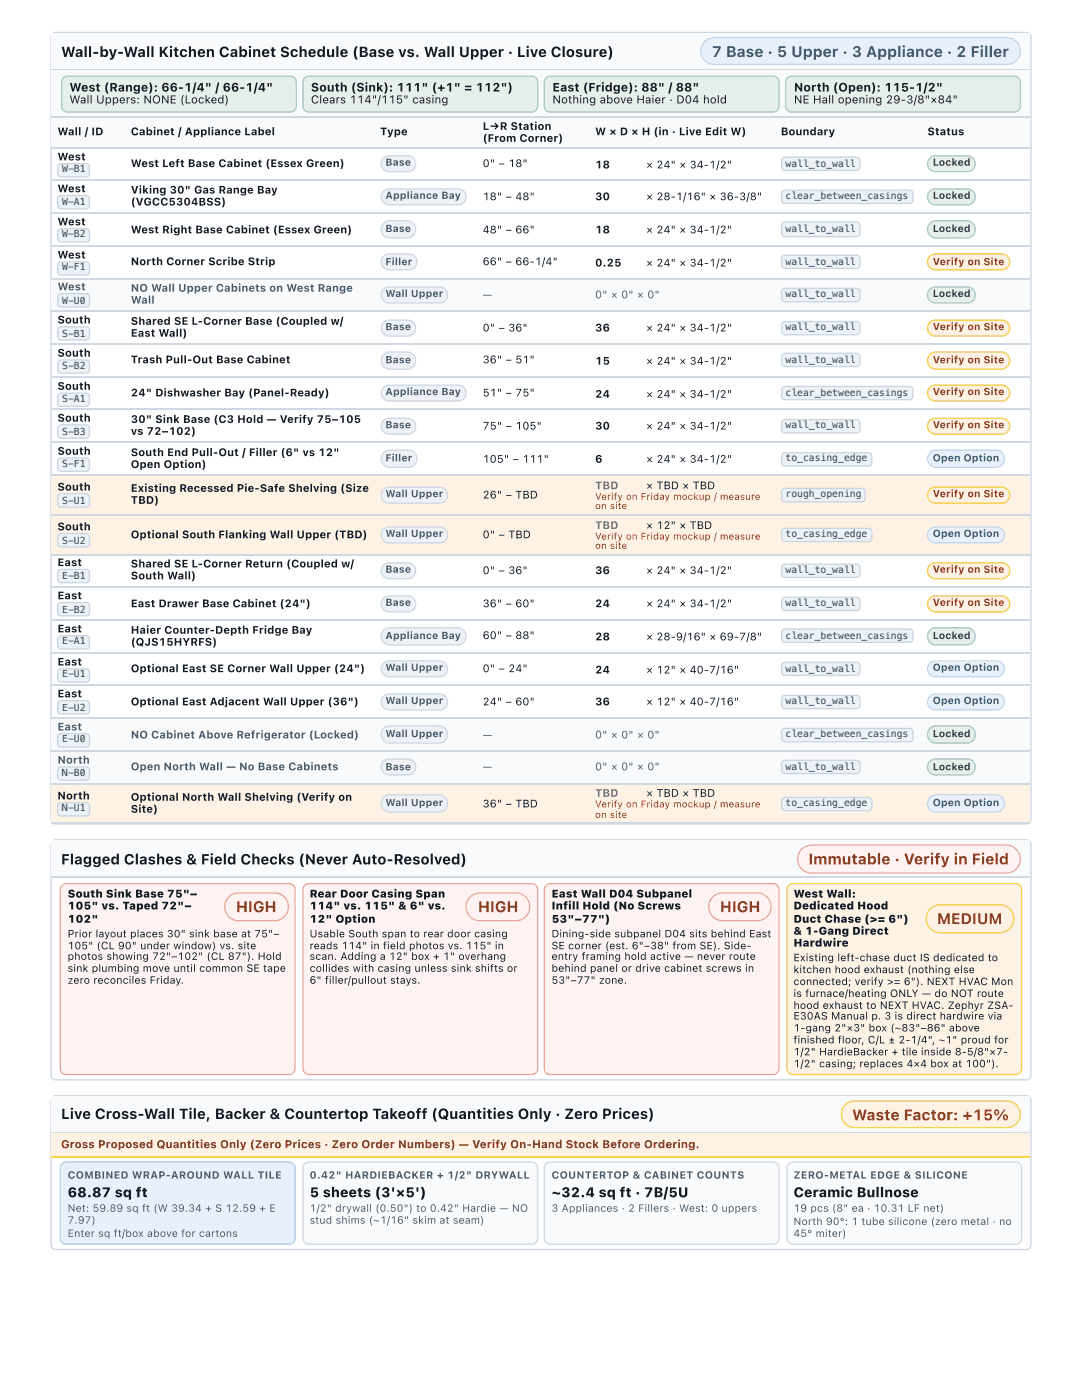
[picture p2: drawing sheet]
<svg xmlns="http://www.w3.org/2000/svg" width="216mm" height="279mm" viewBox="0 0 216 279" stroke-linecap="round" stroke-linejoin="round" font-family="sans-serif">
<defs><g id="words">
<text font-size="3" fill="#15539e" x="142" y="11.4">7 Base · 5 Upper · 3 Appliance · 2 Filler</text>
<g font-size="3" fill="#b91c1c">
<text x="161.3" y="172.5">Immutable · Verify in Field</text>
<text x="47.1" y="182">HIGH</text>
<text x="95.4" y="182">HIGH</text>
<text x="143.6" y="182">HIGH</text>
</g>
<g font-size="3" fill="#a15206">
<text x="187" y="184.4">MEDIUM</text>
<text x="170" y="223.6">Waste Factor: +15%</text>
</g>
<g font-size="2.9" fill="#131a22">
<text x="12.2" y="11.4">Wall-by-Wall Kitchen Cabinet Schedule (Base vs. Wall Upper · Live Closure)</text>
<text x="12.2" y="172.5">Flagged Clashes &amp; Field Checks (Never Auto-Resolved)</text>
<text x="12.2" y="223.3">Live Cross-Wall Tile, Backer &amp; Countertop Takeoff (Quantities Only · Zero Prices)</text>
</g>
<g font-size="2.8" fill="#131a22">
<text x="13.5" y="238.9">68.87 sq ft</text>
<text x="61.8" y="238.9">5 sheets (3'×5')</text>
<text x="110.1" y="238.9">~32.4 sq ft · 7B/5U</text>
<text x="158.3" y="238.9">Ceramic Bullnose</text>
</g>
<g font-size="2.4" fill="#131a22">
<text x="13.9" y="18.3">West (Range): 66-1/4&quot; / 66-1/4&quot;</text>
<text x="62" y="18.3">South (Sink): 111&quot; (+1&quot; = 112&quot;)</text>
<text x="110.2" y="18.3">East (Fridge): 88&quot; / 88&quot;</text>
<text x="158.4" y="18.3">North (Open): 115-1/2&quot;</text>
</g>
<g font-size="2.3" fill="#131a22">
<text x="13.9" y="20.6">Wall Uppers: NONE (Locked)</text>
<text x="62" y="20.6">Clears 114&quot;/115&quot; casing</text>
<text x="110.2" y="20.6">Nothing above Haier · D04 hold</text>
<text x="158.4" y="20.6">NE Hall opening 29-3/8&quot;×84&quot;</text>
</g>
<g font-size="2.2" fill="#131a22">
<text x="11.5" y="27">Wall / ID</text>
<text x="26.1" y="27">Cabinet / Appliance Label</text>
<text x="75.8" y="27">Type</text>
<text x="96.3" y="25.9">L→R Station</text>
<text x="96.3" y="28.3">(From Corner)</text>
<text x="118.8" y="27">W × D × H (in · Live Edit W)</text>
<text x="155.8" y="27">Boundary</text>
<text x="185.1" y="27">Status</text>
<text x="11.5" y="32">West</text>
<text x="26.1" y="33.3">West Left Base Cabinet (Essex Green)</text>
<text x="96.3" y="33.3">0&quot; – 18&quot;</text>
<text x="118.8" y="33.6">18</text>
<text x="128.9" y="33.6">× 24&quot; × 34-1/2&quot;</text>
<text x="11.5" y="38.4">West</text>
<text x="26.1" y="38.6">Viking 30&quot; Gas Range Bay</text>
<text x="26.1" y="41">(VGCC5304BSS)</text>
<text x="96.3" y="40">18&quot; – 48&quot;</text>
<text x="118.8" y="40">30</text>
<text x="128.9" y="40">× 28-1/16&quot; × 36-3/8&quot;</text>
<text x="11.5" y="45">West</text>
<text x="26.1" y="46.6">West Right Base Cabinet (Essex Green)</text>
<text x="96.3" y="46.6">48&quot; – 66&quot;</text>
<text x="118.8" y="46.6">18</text>
<text x="128.9" y="46.6">× 24&quot; × 34-1/2&quot;</text>
<text x="11.5" y="51.6">West</text>
<text x="26.1" y="52.9">North Corner Scribe Strip</text>
<text x="96.3" y="52.9">66&quot; – 66-1/4&quot;</text>
<text x="118.8" y="53.2">0.25</text>
<text x="128.9" y="53.2">× 24&quot; × 34-1/2&quot;</text>
<text x="11.5" y="64.6">South</text>
<text x="26.1" y="64.8">Shared SE L-Corner Base (Coupled w/</text>
<text x="11.5" y="71.2">South</text>
<text x="26.1" y="67.2">East Wall)</text>
<text x="96.3" y="66.1">0&quot; – 36&quot;</text>
<text x="118.8" y="66.1">36</text>
<text x="128.9" y="66.1">× 24&quot; × 34-1/2&quot;</text>
<text x="11.5" y="77.8">South</text>
<text x="26.1" y="72.5">Trash Pull-Out Base Cabinet</text>
<text x="96.3" y="72.5">36&quot; – 51&quot;</text>
<text x="118.8" y="72.8">15</text>
<text x="128.9" y="72.8">× 24&quot; × 34-1/2&quot;</text>
<text x="26.1" y="79.1">24&quot; Dishwasher Bay (Panel-Ready)</text>
<text x="96.3" y="79.1">51&quot; – 75&quot;</text>
<text x="118.8" y="79.4">24</text>
<text x="128.9" y="79.4">× 24&quot; × 34-1/2&quot;</text>
<text x="11.5" y="84.1">South</text>
<text x="26.1" y="84.4">30&quot; Sink Base (C3 Hold — Verify 75–105</text>
<text x="26.1" y="86.8">vs 72–102)</text>
<text x="96.3" y="85.7">75&quot; – 105&quot;</text>
<text x="118.8" y="85.7">30</text>
<text x="128.9" y="85.7">× 24&quot; × 34-1/2&quot;</text>
<text x="11.5" y="90.8">South</text>
<text x="26.1" y="91">South End Pull-Out / Filler (6&quot; vs 12&quot;</text>
<text x="26.1" y="93.4">Open Option)</text>
<text x="96.3" y="92.3">105&quot; – 111&quot;</text>
<text x="118.8" y="92.3">6</text>
<text x="128.9" y="92.3">× 24&quot; × 34-1/2&quot;</text>
<text x="11.5" y="97.9">South</text>
<text x="26.1" y="98.2">Existing Recessed Pie-Safe Shelving (Size</text>
<text x="26.1" y="100.5">TBD)</text>
<text x="96.3" y="99.5">26&quot; – TBD</text>
<text x="128.9" y="97.6">× TBD × TBD</text>
<text x="11.5" y="105.8">South</text>
<text x="26.1" y="107.4">Optional South Flanking Wall Upper (TBD)</text>
<text x="96.3" y="107.4">0&quot; – TBD</text>
<text x="128.9" y="105.6">× 12&quot; × TBD</text>
<text x="11.5" y="113">East</text>
<text x="26.1" y="113.2">Shared SE L-Corner Return (Coupled w/</text>
<text x="11.5" y="119.6">East</text>
<text x="26.1" y="115.6">South Wall)</text>
<text x="96.3" y="114.6">0&quot; – 36&quot;</text>
<text x="118.8" y="114.6">36</text>
<text x="128.9" y="114.6">× 24&quot; × 34-1/2&quot;</text>
<text x="26.1" y="121.2">East Drawer Base Cabinet (24&quot;)</text>
<text x="96.3" y="121.2">36&quot; – 60&quot;</text>
<text x="118.8" y="121.2">24</text>
<text x="128.9" y="121.2">× 24&quot; × 34-1/2&quot;</text>
<text x="11.5" y="126.2">East</text>
<text x="26.1" y="126.5">Haier Counter-Depth Fridge Bay</text>
<text x="26.1" y="128.9">(QJS15HYRFS)</text>
<text x="96.3" y="127.5">60&quot; – 88&quot;</text>
<text x="118.8" y="127.8">28</text>
<text x="128.9" y="127.8">× 28-9/16&quot; × 69-7/8&quot;</text>
<text x="11.5" y="132.8">East</text>
<text x="26.1" y="134.1">Optional East SE Corner Wall Upper (24&quot;)</text>
<text x="96.3" y="134.1">0&quot; – 24&quot;</text>
<text x="118.8" y="134.4">24</text>
<text x="128.9" y="134.4">× 12&quot; × 40-7/16&quot;</text>
<text x="11.5" y="139.2">East</text>
<text x="26.1" y="140.8">Optional East Adjacent Wall Upper (36&quot;)</text>
<text x="96.3" y="140.8">24&quot; – 60&quot;</text>
<text x="118.8" y="140.8">36</text>
<text x="128.9" y="140.8">× 12&quot; × 40-7/16&quot;</text>
<text x="11.5" y="159.5">North</text>
<text x="26.1" y="159.8">Optional North Wall Shelving (Verify on</text>
<text x="96.3" y="161.1">36&quot; – TBD</text>
<text x="128.9" y="159">× TBD × TBD</text>
<text x="26.1" y="162.2">Site)</text>
<text x="13.5" y="179.1">South Sink Base 75&quot;–</text>
<text x="61.8" y="179.1">Rear Door Casing Span</text>
<text x="110.1" y="179.1">East Wall D04 Subpanel</text>
<text x="158.3" y="179.1">West Wall:</text>
<text x="13.5" y="181.5">105&quot; vs. Taped 72&quot;–</text>
<text x="13.5" y="184.1">102&quot;</text>
<text x="61.8" y="181.5">114&quot; vs. 115&quot; &amp; 6&quot; vs.</text>
<text x="61.8" y="184.1">12&quot; Option</text>
<text x="110.1" y="181.5">Infill Hold (No Screws</text>
<text x="110.1" y="184.1">53&quot;–77&quot;)</text>
<text x="158.3" y="181.5">Dedicated Hood</text>
<text x="158.3" y="184.1">Duct Chase (&gt;= 6&quot;)</text>
<text x="158.3" y="186.5">&amp; 1-Gang Direct</text>
<text x="158.3" y="188.9">Hardwire</text>
</g>
<g font-size="2.2" fill="#4b5c69">
<text x="11.5" y="57.9">West</text>
<text x="26.1" y="58.2">NO Wall Upper Cabinets on West Range</text>
<text x="96.3" y="59.5">—</text>
<text x="118.8" y="59.5">0&quot; × 0&quot; × 0&quot;</text>
<text x="26.1" y="60.6">Wall</text>
<text x="11.5" y="145.8">East</text>
<text x="26.1" y="147.4">NO Cabinet Above Refrigerator (Locked)</text>
<text x="96.3" y="147.4">—</text>
<text x="118.8" y="147.4">0&quot; × 0&quot; × 0&quot;</text>
<text x="11.5" y="152.4">North</text>
<text x="26.1" y="153.7">Open North Wall — No Base Cabinets</text>
<text x="96.3" y="153.7">—</text>
<text x="118.8" y="153.7">0&quot; × 0&quot; × 0&quot;</text>
</g>
<g font-size="2.2" fill="#757575">
<text x="118.8" y="97.6">TBD</text>
<text x="118.8" y="105.6">TBD</text>
<text x="118.8" y="159">TBD</text>
</g>
<text font-size="2.2" fill="#78350f" x="12.2" y="229.1">Gross Proposed Quantities Only (Zero Prices · Zero Order Numbers) — Verify On-Hand Stock Before Ordering.</text>
<g font-size="2.1" fill="#131a22">
<text x="13.5" y="187.1">Prior layout places 30&quot; sink base at 75&quot;–</text>
<text x="13.5" y="189.4">105&quot; (CL 90&quot; under window) vs. site</text>
<text x="13.5" y="191.6">photos showing 72&quot;–102&quot; (CL 87&quot;). Hold</text>
<text x="61.8" y="187.1">Usable South span to rear door casing</text>
<text x="61.8" y="189.4">reads 114&quot; in field photos vs. 115&quot; in</text>
<text x="61.8" y="191.6">scan. Adding a 12&quot; box + 1&quot; overhang</text>
<text x="110.1" y="187.1">Dining-side subpanel D04 sits behind East</text>
<text x="110.1" y="189.4">SE corner (est. 6&quot;–38&quot; from SE). Side-</text>
<text x="110.1" y="191.6">entry framing hold active — never route</text>
<text x="158.3" y="191.8">Existing left-chase duct IS dedicated to</text>
<text x="13.5" y="193.9">sink plumbing move until common SE tape</text>
<text x="13.5" y="196.3">zero reconciles Friday.</text>
<text x="61.8" y="193.9">collides with casing unless sink shifts or</text>
<text x="61.8" y="196.3">6&quot; filler/pullout stays.</text>
<text x="110.1" y="193.9">behind panel or drive cabinet screws in</text>
<text x="110.1" y="196.3">53&quot;–77&quot; zone.</text>
<text x="158.3" y="194.2">kitchen hood exhaust (nothing else</text>
<text x="158.3" y="196.6">connected; verify &gt;= 6&quot;). NEXT HVAC Mon</text>
<text x="158.3" y="199">is furnace/heating ONLY — do NOT route</text>
<text x="158.3" y="201.3">hood exhaust to NEXT HVAC. Zephyr ZSA-</text>
<text x="158.3" y="203.5">E30AS Manual p. 3 is direct hardwire via</text>
<text x="158.3" y="205.8">1-gang 2&quot;×3&quot; box (~83&quot;–86&quot; above</text>
<text x="158.3" y="208.2">finished floor, C/L ± 2-1/4&quot;, ~1&quot; proud for</text>
<text x="158.3" y="210.6">1/2&quot; HardieBacker + tile inside 8-5/8&quot;×7-</text>
<text x="158.3" y="213">1/2&quot; casing; replaces 4×4 box at 100&quot;).</text>
</g>
<g font-size="2.1" fill="#4b5c69">
<text x="13.5" y="241.8">Net: 59.89 sq ft (W 39.34 + S 12.59 + E</text>
<text x="13.5" y="244.2">7.97)</text>
<text x="61.8" y="241.8">1/2&quot; drywall (0.50&quot;) to 0.42&quot; Hardie — NO</text>
<text x="61.8" y="244.2">stud shims (~1/16&quot; skim at seam)</text>
<text x="110.1" y="241.8">3 Appliances · 2 Fillers · West: 0 uppers</text>
<text x="158.3" y="241.8">19 pcs (8&quot; ea · 10.31 LF net)</text>
<text x="158.3" y="244.5">North 90°: 1 tube silicone (zero metal · no</text>
<text x="13.5" y="246.9">Enter sq ft/box above for cartons</text>
<text x="158.3" y="246.9">45° miter)</text>
</g>
<g font-size="2" fill="#4b5c69">
<text x="76.9" y="33.1">Base</text>
<text x="76.9" y="39.7">Appliance Bay</text>
<text x="76.9" y="46.3">Base</text>
<text x="76.9" y="52.9">Filler</text>
<text x="76.9" y="59.3">Wall Upper</text>
<text x="76.9" y="65.9">Base</text>
<text x="76.9" y="72.5">Base</text>
<text x="76.9" y="78.8">Appliance Bay</text>
<text x="76.9" y="85.5">Base</text>
<text x="76.9" y="92.1">Filler</text>
<text x="76.9" y="99.2">Wall Upper</text>
<text x="76.9" y="107.2">Wall Upper</text>
<text x="76.9" y="114.3">Base</text>
<text x="76.9" y="120.9">Base</text>
<text x="76.9" y="127.5">Appliance Bay</text>
<text x="76.9" y="133.9">Wall Upper</text>
<text x="76.9" y="140.5">Wall Upper</text>
<text x="76.9" y="147.1">Wall Upper</text>
<text x="76.9" y="153.7">Base</text>
<text x="76.9" y="160.9">Wall Upper</text>
<text x="13.5" y="235.2">COMBINED WRAP-AROUND WALL TILE</text>
<text x="61.8" y="235.2">0.42&quot; HARDIEBACKER + 1/2&quot; DRYWALL</text>
<text x="110.1" y="235.2">COUNTERTOP &amp; CABINET COUNTS</text>
<text x="158.3" y="235.2">ZERO-METAL EDGE &amp; SILICONE</text>
</g>
<g font-size="2" fill="#2f4f42">
<text x="186.1" y="33.1">Locked</text>
<text x="186.1" y="39.7">Locked</text>
<text x="186.1" y="46.3">Locked</text>
<text x="186.1" y="59.3">Locked</text>
<text x="186.1" y="127.5">Locked</text>
<text x="186.1" y="147.1">Locked</text>
<text x="186.1" y="153.7">Locked</text>
</g>
<g font-size="2" fill="#a15206">
<text x="186.1" y="52.9">Verify on Site</text>
<text x="186.1" y="65.9">Verify on Site</text>
<text x="186.1" y="72.5">Verify on Site</text>
<text x="186.1" y="78.8">Verify on Site</text>
<text x="186.1" y="85.5">Verify on Site</text>
<text x="186.1" y="99.2">Verify on Site</text>
<text x="186.1" y="114.3">Verify on Site</text>
<text x="186.1" y="120.9">Verify on Site</text>
</g>
<g font-size="2" fill="#15539e">
<text x="186.1" y="92.1">Open Option</text>
<text x="186.1" y="107.2">Open Option</text>
<text x="186.1" y="133.9">Open Option</text>
<text x="186.1" y="140.5">Open Option</text>
<text x="186.1" y="160.9">Open Option</text>
</g>
<g font-size="1.9" fill="#334155">
<text x="12.4" y="34.4">W-B1</text>
<text x="156.7" y="33.3">wall_to_wall</text>
<text x="12.4" y="41">W-A1</text>
<text x="156.7" y="39.7">clear_between_casings</text>
<text x="12.4" y="47.4">W-B2</text>
<text x="156.7" y="46.3">wall_to_wall</text>
<text x="12.4" y="54">W-F1</text>
<text x="156.7" y="52.9">wall_to_wall</text>
<text x="156.7" y="59.3">wall_to_wall</text>
<text x="12.4" y="60.6">W-U0</text>
<text x="156.7" y="65.9">wall_to_wall</text>
<text x="12.4" y="67.2">S-B1</text>
<text x="12.4" y="73.6">S-B2</text>
<text x="156.7" y="72.5">wall_to_wall</text>
<text x="12.4" y="80.2">S-A1</text>
<text x="156.7" y="79.1">clear_between_casings</text>
<text x="12.4" y="86.8">S-B3</text>
<text x="156.7" y="85.5">wall_to_wall</text>
<text x="12.4" y="93.1">S-F1</text>
<text x="156.7" y="92.1">to_casing_edge</text>
<text x="12.4" y="100.5">S-U1</text>
<text x="156.7" y="99.2">rough_opening</text>
<text x="156.7" y="107.2">to_casing_edge</text>
<text x="12.4" y="108.5">S-U2</text>
<text x="12.4" y="115.6">E-B1</text>
<text x="156.7" y="114.3">wall_to_wall</text>
<text x="12.4" y="122.2">E-B2</text>
<text x="156.7" y="120.9">wall_to_wall</text>
<text x="12.4" y="128.6">E-A1</text>
<text x="156.7" y="127.5">clear_between_casings</text>
<text x="12.4" y="135.2">E-U1</text>
<text x="156.7" y="134.1">wall_to_wall</text>
<text x="12.4" y="141.8">E-U2</text>
<text x="156.7" y="140.5">wall_to_wall</text>
<text x="12.4" y="148.2">E-U0</text>
<text x="156.7" y="147.1">clear_between_casings</text>
<text x="12.4" y="154.8">N-B0</text>
<text x="156.7" y="153.7">wall_to_wall</text>
<text x="12.4" y="161.9">N-U1</text>
<text x="156.7" y="160.9">to_casing_edge</text>
</g>
<g font-size="1.9" fill="#92400e">
<text x="118.8" y="99.7">Verify on Friday mockup / measure</text>
<text x="118.8" y="101.6">on site</text>
<text x="118.8" y="107.7">Verify on Friday mockup / measure</text>
<text x="118.8" y="109.5">on site</text>
<text x="118.8" y="161.1">Verify on Friday mockup / measure</text>
<text x="118.8" y="163.2">on site</text>
</g>
</g></defs>
<path d="M10.5 6.8l.6-.3h193.7a.93 .93 0 0 1 .9 .9v156.1a.93 .93 0 0 1-.9 .9h-193.7a.93 .93 0 0 1-.9-.9v-156.1z" fill="none" stroke="#cbd5e1" stroke-width=".26"/>
<path d="M10.3 6.6h195.3v7.4h-195.3z" fill="#f8fafc"/>
<path d="M10.3 13.9h195.3" fill="none" stroke="#cfd8e3" stroke-width=".26"/>
<path d="M10.3 14h195.3v9.5h-195.3z" fill="#f8fafc"/>
<path d="M10.3 23.4h195.3" fill="none" stroke="#cfd8e3" stroke-width=".26"/>
<g fill="#f8fafc">
<path d="M10.3 23.5h14.8v5.9h-14.8z"/>
<path d="M25.1 23.5h49.8v5.9h-49.8z"/>
<path d="M74.9 23.5h20.3v5.9h-20.3z"/>
<path d="M95.2 23.5h22.5v5.9h-22.5z"/>
<path d="M117.7 23.5h37.1v5.9h-37.1z"/>
<path d="M154.8 23.5h29.1v5.9h-29.1z"/>
<path d="M183.9 23.5h21.7v5.9h-21.7z"/>
<path d="M10.3 55.6h14.8v6.6h-14.8z"/>
<path d="M25.1 55.6h49.8v6.6h-49.8z"/>
<path d="M74.9 55.6h20.3v6.6h-20.3z"/>
<path d="M95.2 55.6h22.5v6.6h-22.5z"/>
<path d="M117.7 55.6h37.1v6.6h-37.1z"/>
<path d="M154.8 55.6h29.1v6.6h-29.1z"/>
<path d="M183.9 55.6h21.7v6.6h-21.7z"/>
</g>
<g fill="#fdf2e4">
<path d="M10.3 94.7h14.8v8h-14.8z"/>
<path d="M25.1 94.7h49.8v8h-49.8z"/>
<path d="M74.9 94.7h20.3v8h-20.3z"/>
<path d="M95.2 94.7h22.5v8h-22.5z"/>
<path d="M117.7 94.7h37.1v8h-37.1z"/>
<path d="M154.8 94.7h29.1v8h-29.1z"/>
<path d="M183.9 94.7h21.7v8h-21.7z"/>
<path d="M10.3 102.7h14.8v7.9h-14.8z"/>
<path d="M25.1 102.7h49.8v7.9h-49.8z"/>
<path d="M74.9 102.7h20.3v7.9h-20.3z"/>
<path d="M95.2 102.7h22.5v7.9h-22.5z"/>
<path d="M117.7 102.7h37.1v7.9h-37.1z"/>
<path d="M154.8 102.7h29.1v7.9h-29.1z"/>
<path d="M183.9 102.7h21.7v7.9h-21.7z"/>
</g>
<g fill="#f8fafc">
<path d="M10.3 143.4h14.8v6.4h-14.8z"/>
<path d="M25.1 143.4h49.8v6.4h-49.8z"/>
<path d="M74.9 143.4h20.3v6.4h-20.3z"/>
<path d="M95.2 143.4h22.5v6.4h-22.5z"/>
<path d="M117.7 143.4h37.1v6.4h-37.1z"/>
<path d="M154.8 143.4h29.1v6.4h-29.1z"/>
<path d="M183.9 143.4h21.7v6.4h-21.7z"/>
<path d="M10.3 149.8h14.8v6.6h-14.8z"/>
<path d="M25.1 149.8h49.8v6.6h-49.8z"/>
<path d="M74.9 149.8h20.3v6.6h-20.3z"/>
<path d="M95.2 149.8h22.5v6.6h-22.5z"/>
<path d="M117.7 149.8h37.1v6.6h-37.1z"/>
<path d="M154.8 149.8h29.1v6.6h-29.1z"/>
<path d="M183.9 149.8h21.7v6.6h-21.7z"/>
</g>
<g fill="#fdf2e4">
<path d="M10.3 156.4h14.8v7.9h-14.8z"/>
<path d="M25.1 156.4h49.8v7.9h-49.8z"/>
<path d="M74.9 156.4h20.3v7.9h-20.3z"/>
<path d="M95.2 156.4h22.5v7.9h-22.5z"/>
<path d="M117.7 156.4h37.1v7.9h-37.1z"/>
<path d="M154.8 156.4h29.1v7.9h-29.1z"/>
<path d="M183.9 156.4h21.7v7.9h-21.7z"/>
</g>
<g fill="none" stroke="#cfd8e3" stroke-width=".26">
<path d="M10.3 29.5h195.3M10.3 35.9h195.3M10.3 42.5h195.3M10.3 49.1h195.3M10.3 55.7h195.3M10.3 62h195.3M10.3 68.7h195.3M10.3 75.3h195.3M10.3 81.6h195.3M10.3 88.2h195.3M10.3 94.9h195.3M10.3 102.8h195.3"/>
<path d="M10.3 110.7h195.3M10.3 117.1h195.3M10.3 123.7h195.3M10.3 130.3h195.3M10.3 136.7h195.3M10.3 143.3h195.3M10.3 149.9h195.3M10.3 156.5h195.3M10.3 164.2h195.3"/>
</g>
<path d="M140.6 8.3l.9-.6 1-.2h58.5a2.65 2.65 0 0 1 2.6 2.7 2.65 2.65 0 0 1-2.6 2.6h-58.5a2.65 2.65 0 0 1-2.5-1.6 2.65 2.65 0 0 1 .6-2.9z" fill="#e8f1fb"/>
<path d="M140.6 8.3l.9-.6 1-.2h58.5a2.65 2.65 0 0 1 2.6 2.7 2.65 2.65 0 0 1-2.6 2.6h-58.5a2.65 2.65 0 0 1-2.5-1.6 2.65 2.65 0 0 1 .6-2.9z" fill="none" stroke="#bfdbfe" stroke-width=".26"/>
<path d="M12.7 15.6l.8-.4h44.4a1.19 1.19 0 0 1 1.2 1.2v4.8a1.19 1.19 0 0 1-1.2 1.2h-44.4a1.19 1.19 0 0 1-1.2-1.2v-4.8z" fill="#e6efe9"/>
<path d="M12.7 15.6l.8-.4h44.4a1.19 1.19 0 0 1 1.2 1.2v4.8a1.19 1.19 0 0 1-1.2 1.2h-44.4a1.19 1.19 0 0 1-1.2-1.2v-4.8z" fill="none" stroke="#a7cbb7" stroke-width=".26"/>
<path d="M60.8 15.6l.8-.4h44.5a1.19 1.19 0 0 1 1.2 1.2v4.8a1.19 1.19 0 0 1-1.2 1.2h-44.5a1.19 1.19 0 0 1-1.1-1.2v-4.8z" fill="#e6efe9"/>
<path d="M60.8 15.6l.8-.4h44.5a1.19 1.19 0 0 1 1.2 1.2v4.8a1.19 1.19 0 0 1-1.2 1.2h-44.5a1.19 1.19 0 0 1-1.1-1.2v-4.8z" fill="none" stroke="#a7cbb7" stroke-width=".26"/>
<path d="M109 15.6l.8-.4h44.5a1.19 1.19 0 0 1 1.1 1.2v4.8a1.19 1.19 0 0 1-1.1 1.2h-44.5a1.19 1.19 0 0 1-1.2-1.2v-4.8z" fill="#e6efe9"/>
<path d="M109 15.6l.8-.4h44.5a1.19 1.19 0 0 1 1.1 1.2v4.8a1.19 1.19 0 0 1-1.1 1.2h-44.5a1.19 1.19 0 0 1-1.2-1.2v-4.8z" fill="none" stroke="#a7cbb7" stroke-width=".26"/>
<path d="M157.1 15.6l.9-.4h44.4a1.19 1.19 0 0 1 1.2 1.2v4.8a1.19 1.19 0 0 1-1.2 1.2h-44.4a1.19 1.19 0 0 1-1.2-1.2v-4.8z" fill="#e6efe9"/>
<path d="M157.1 15.6l.9-.4h44.4a1.19 1.19 0 0 1 1.2 1.2v4.8a1.19 1.19 0 0 1-1.2 1.2h-44.4a1.19 1.19 0 0 1-1.2-1.2v-4.8z" fill="none" stroke="#a7cbb7" stroke-width=".26"/>
<path d="M11.7 32.9l.5-.2h5a.66 .66 0 0 1 .7 .6v1.4a.66 .66 0 0 1-.7 .6h-5a.66 .66 0 0 1-.7-.6v-1.5z" fill="#edf2f7"/>
<path d="M11.7 32.9l.5-.2h5a.66 .66 0 0 1 .7 .6v1.4a.66 .66 0 0 1-.7 .6h-5a.66 .66 0 0 1-.7-.6v-1.5z" fill="none" stroke="#cbd5e1" stroke-width=".26"/>
<path d="M76.5 31.6l1-.5h3.9a1.59 1.59 0 0 1 1.5 1.6 1.59 1.59 0 0 1-1.5 1.6h-3.7a1.59 1.59 0 0 1-1.5-1 1.59 1.59 0 0 1 .3-1.7z" fill="#eef2f6"/>
<path d="M76.5 31.6l1-.5h3.9a1.59 1.59 0 0 1 1.5 1.6 1.59 1.59 0 0 1-1.5 1.6h-3.7a1.59 1.59 0 0 1-1.5-1 1.59 1.59 0 0 1 .3-1.7z" fill="none" stroke="#cfd8e3" stroke-width=".26"/>
<path d="M156.2 31.5l.4-.1h14.3a.66 .66 0 0 1 .7 .6v1.3a.66 .66 0 0 1-.7 .7h-14.3a.66 .66 0 0 1-.6-.7v-1.4z" fill="#edf2f7"/>
<path d="M156.2 31.5l.4-.1h14.3a.66 .66 0 0 1 .7 .6v1.3a.66 .66 0 0 1-.7 .7h-14.3a.66 .66 0 0 1-.6-.7v-1.4z" fill="none" stroke="#cbd5e1" stroke-width=".26"/>
<path d="M185.5 31.6l1-.5h6.5a1.59 1.59 0 0 1 1.6 1.6 1.59 1.59 0 0 1-1.6 1.6h-6.3a1.59 1.59 0 0 1-1.5-1 1.59 1.59 0 0 1 .3-1.7z" fill="#e6efe9"/>
<path d="M185.5 31.6l1-.5h6.5a1.59 1.59 0 0 1 1.6 1.6 1.59 1.59 0 0 1-1.6 1.6h-6.3a1.59 1.59 0 0 1-1.5-1 1.59 1.59 0 0 1 .3-1.7z" fill="none" stroke="#a7cbb7" stroke-width=".26"/>
<path d="M11.7 39.2l.5-.2h5a.66 .66 0 0 1 .7 .7v1.3a.66 .66 0 0 1-.7 .7h-5a.66 .66 0 0 1-.7-.7v-1.4z" fill="#edf2f7"/>
<path d="M11.7 39.2l.5-.2h5a.66 .66 0 0 1 .7 .7v1.3a.66 .66 0 0 1-.7 .7h-5a.66 .66 0 0 1-.7-.7v-1.4z" fill="none" stroke="#cbd5e1" stroke-width=".26"/>
<path d="M76.5 38.2l.5-.4 .7-.1h13.7a1.59 1.59 0 0 1 1.6 1.6 1.59 1.59 0 0 1-1.6 1.6h-13.7a1.59 1.59 0 0 1-1.5-1 1.59 1.59 0 0 1 .3-1.7z" fill="#eef2f6"/>
<path d="M76.5 38.2l.5-.4 .7-.1h13.7a1.59 1.59 0 0 1 1.6 1.6 1.59 1.59 0 0 1-1.6 1.6h-13.7a1.59 1.59 0 0 1-1.5-1 1.59 1.59 0 0 1 .3-1.7z" fill="none" stroke="#cfd8e3" stroke-width=".26"/>
<path d="M156.2 38.2l.4-.2h24.9a.66 .66 0 0 1 .7 .6v1.4a.66 .66 0 0 1-.7 .6h-24.9a.66 .66 0 0 1-.6-.6v-1.5z" fill="#edf2f7"/>
<path d="M156.2 38.2l.4-.2h24.9a.66 .66 0 0 1 .7 .6v1.4a.66 .66 0 0 1-.7 .6h-24.9a.66 .66 0 0 1-.6-.6v-1.5z" fill="none" stroke="#cbd5e1" stroke-width=".26"/>
<path d="M185.5 38.2l1-.5h6.5a1.59 1.59 0 0 1 1.6 1.6 1.59 1.59 0 0 1-1.6 1.6h-6.3a1.59 1.59 0 0 1-1.5-1 1.59 1.59 0 0 1 .3-1.7z" fill="#e6efe9"/>
<path d="M185.5 38.2l1-.5h6.5a1.59 1.59 0 0 1 1.6 1.6 1.59 1.59 0 0 1-1.6 1.6h-6.3a1.59 1.59 0 0 1-1.5-1 1.59 1.59 0 0 1 .3-1.7z" fill="none" stroke="#a7cbb7" stroke-width=".26"/>
<path d="M11.7 45.8l.5-.2h5a.66 .66 0 0 1 .7 .7v1.3a.66 .66 0 0 1-.7 .7h-5a.66 .66 0 0 1-.7-.7v-1.4z" fill="#edf2f7"/>
<path d="M11.7 45.8l.5-.2h5a.66 .66 0 0 1 .7 .7v1.3a.66 .66 0 0 1-.7 .7h-5a.66 .66 0 0 1-.7-.7v-1.4z" fill="none" stroke="#cbd5e1" stroke-width=".26"/>
<path d="M76.6 44.6l1-.5h3.6a1.72 1.72 0 0 1 1.7 1.7 1.72 1.72 0 0 1-1.7 1.7h-3.4a1.72 1.72 0 0 1-1.6-1.1 1.72 1.72 0 0 1 .4-1.8z" fill="#eef2f6"/>
<path d="M76.6 44.6l1-.5h3.6a1.72 1.72 0 0 1 1.7 1.7 1.72 1.72 0 0 1-1.7 1.7h-3.4a1.72 1.72 0 0 1-1.6-1.1 1.72 1.72 0 0 1 .4-1.8z" fill="none" stroke="#cfd8e3" stroke-width=".26"/>
<path d="M156.2 44.5l.4-.2h14.3a.66 .66 0 0 1 .7 .7v1.6a.66 .66 0 0 1-.7 .6h-14.3a.66 .66 0 0 1-.6-.6v-1.6z" fill="#edf2f7"/>
<path d="M156.2 44.5l.4-.2h14.3a.66 .66 0 0 1 .7 .7v1.6a.66 .66 0 0 1-.7 .6h-14.3a.66 .66 0 0 1-.6-.6v-1.6z" fill="none" stroke="#cbd5e1" stroke-width=".26"/>
<path d="M185.6 44.6l1-.5h6.3a1.72 1.72 0 0 1 1.7 1.7 1.72 1.72 0 0 1-1.7 1.7h-6.1a1.72 1.72 0 0 1-1.6-1.1 1.72 1.72 0 0 1 .4-1.8z" fill="#e6efe9"/>
<path d="M185.6 44.6l1-.5h6.3a1.72 1.72 0 0 1 1.7 1.7 1.72 1.72 0 0 1-1.7 1.7h-6.1a1.72 1.72 0 0 1-1.6-1.1 1.72 1.72 0 0 1 .4-1.8z" fill="none" stroke="#a7cbb7" stroke-width=".26"/>
<path d="M11.7 52.4l.5-.1h5a.66 .66 0 0 1 .7 .6v1.3a.66 .66 0 0 1-.7 .7h-5a.66 .66 0 0 1-.7-.7v-1.4z" fill="#edf2f7"/>
<path d="M11.7 52.4l.5-.1h5a.66 .66 0 0 1 .7 .6v1.3a.66 .66 0 0 1-.7 .7h-5a.66 .66 0 0 1-.7-.7v-1.4z" fill="none" stroke="#cbd5e1" stroke-width=".26"/>
<path d="M76.5 51.1l1-.4h4.1a1.59 1.59 0 0 1 1.6 1.6 1.59 1.59 0 0 1-1.6 1.5h-3.9a1.59 1.59 0 0 1-1.5-.9 1.59 1.59 0 0 1 .3-1.8z" fill="#eef2f6"/>
<path d="M76.5 51.1l1-.4h4.1a1.59 1.59 0 0 1 1.6 1.6 1.59 1.59 0 0 1-1.6 1.5h-3.9a1.59 1.59 0 0 1-1.5-.9 1.59 1.59 0 0 1 .3-1.8z" fill="none" stroke="#cfd8e3" stroke-width=".26"/>
<path d="M156.2 51.1l.4-.2h14.3a.66 .66 0 0 1 .7 .7v1.3a.66 .66 0 0 1-.7 .7h-14.3a.66 .66 0 0 1-.6-.7v-1.4z" fill="#edf2f7"/>
<path d="M156.2 51.1l.4-.2h14.3a.66 .66 0 0 1 .7 .7v1.3a.66 .66 0 0 1-.7 .7h-14.3a.66 .66 0 0 1-.6-.7v-1.4z" fill="none" stroke="#cbd5e1" stroke-width=".26"/>
<path d="M185.5 51.1l.6-.3 .6-.1h13.2a1.59 1.59 0 0 1 1.6 1.6 1.59 1.59 0 0 1-1.6 1.5h-13.2a1.59 1.59 0 0 1-1.5-.9 1.59 1.59 0 0 1 .3-1.8z" fill="#fdf2e4"/>
<path d="M185.5 51.1l.6-.3 .6-.1h13.2a1.59 1.59 0 0 1 1.6 1.6 1.59 1.59 0 0 1-1.6 1.5h-13.2a1.59 1.59 0 0 1-1.5-.9 1.59 1.59 0 0 1 .3-1.8z" fill="none" stroke="#fcd34d" stroke-width=".26"/>
<path d="M11.7 58.8l.5-.2h5a.66 .66 0 0 1 .7 .7v1.3a.66 .66 0 0 1-.7 .7h-5a.66 .66 0 0 1-.7-.7v-1.5z" fill="#edf2f7"/>
<path d="M11.7 58.8l.5-.2h5a.66 .66 0 0 1 .7 .7v1.3a.66 .66 0 0 1-.7 .7h-5a.66 .66 0 0 1-.7-.7v-1.5z" fill="none" stroke="#cbd5e1" stroke-width=".26"/>
<path d="M76.5 57.7l.5-.3 .7-.1h10a1.59 1.59 0 0 1 1.6 1.6 1.59 1.59 0 0 1-1.6 1.6h-10a1.59 1.59 0 0 1-1.5-1 1.59 1.59 0 0 1 .3-1.8z" fill="#eef2f6"/>
<path d="M76.5 57.7l.5-.3 .7-.1h10a1.59 1.59 0 0 1 1.6 1.6 1.59 1.59 0 0 1-1.6 1.6h-10a1.59 1.59 0 0 1-1.5-1 1.59 1.59 0 0 1 .3-1.8z" fill="none" stroke="#cfd8e3" stroke-width=".26"/>
<path d="M156.2 57.7l.4-.2h14.3a.66 .66 0 0 1 .7 .7v1.3a.66 .66 0 0 1-.7 .7h-14.3a.66 .66 0 0 1-.6-.7v-1.4z" fill="#edf2f7"/>
<path d="M156.2 57.7l.4-.2h14.3a.66 .66 0 0 1 .7 .7v1.3a.66 .66 0 0 1-.7 .7h-14.3a.66 .66 0 0 1-.6-.7v-1.4z" fill="none" stroke="#cbd5e1" stroke-width=".26"/>
<path d="M185.5 57.7l1-.4h6.5a1.59 1.59 0 0 1 1.6 1.6 1.59 1.59 0 0 1-1.6 1.6h-6.3a1.59 1.59 0 0 1-1.5-1 1.59 1.59 0 0 1 .3-1.8z" fill="#e6efe9"/>
<path d="M185.5 57.7l1-.4h6.5a1.59 1.59 0 0 1 1.6 1.6 1.59 1.59 0 0 1-1.6 1.6h-6.3a1.59 1.59 0 0 1-1.5-1 1.59 1.59 0 0 1 .3-1.8z" fill="none" stroke="#a7cbb7" stroke-width=".26"/>
<path d="M11.7 65.4l.5-.2h5a.66 .66 0 0 1 .7 .7v1.3a.66 .66 0 0 1-.7 .7h-5a.66 .66 0 0 1-.7-.7v-1.4z" fill="#edf2f7"/>
<path d="M11.7 65.4l.5-.2h5a.66 .66 0 0 1 .7 .7v1.3a.66 .66 0 0 1-.7 .7h-5a.66 .66 0 0 1-.7-.7v-1.4z" fill="none" stroke="#cbd5e1" stroke-width=".26"/>
<path d="M76.5 64.4l1-.5h3.9a1.59 1.59 0 0 1 1.5 1.6 1.59 1.59 0 0 1-1.5 1.6h-3.7a1.59 1.59 0 0 1-1.5-1 1.59 1.59 0 0 1 .3-1.7z" fill="#eef2f6"/>
<path d="M76.5 64.4l1-.5h3.9a1.59 1.59 0 0 1 1.5 1.6 1.59 1.59 0 0 1-1.5 1.6h-3.7a1.59 1.59 0 0 1-1.5-1 1.59 1.59 0 0 1 .3-1.7z" fill="none" stroke="#cfd8e3" stroke-width=".26"/>
<path d="M156.2 64.4l.4-.2h14.3a.66 .66 0 0 1 .7 .6v1.3a.66 .66 0 0 1-.7 .7h-14.3a.66 .66 0 0 1-.6-.7v-1.4z" fill="#edf2f7"/>
<path d="M156.2 64.4l.4-.2h14.3a.66 .66 0 0 1 .7 .6v1.3a.66 .66 0 0 1-.7 .7h-14.3a.66 .66 0 0 1-.6-.7v-1.4z" fill="none" stroke="#cbd5e1" stroke-width=".26"/>
<path d="M185.5 64.4l.6-.4 .6-.1h13.2a1.59 1.59 0 0 1 1.6 1.6 1.59 1.59 0 0 1-1.6 1.6h-13.2a1.59 1.59 0 0 1-1.5-1 1.59 1.59 0 0 1 .3-1.7z" fill="#fdf2e4"/>
<path d="M185.5 64.4l.6-.4 .6-.1h13.2a1.59 1.59 0 0 1 1.6 1.6 1.59 1.59 0 0 1-1.6 1.6h-13.2a1.59 1.59 0 0 1-1.5-1 1.59 1.59 0 0 1 .3-1.7z" fill="none" stroke="#fcd34d" stroke-width=".26"/>
<path d="M11.7 72l.5-.2h5a.66 .66 0 0 1 .7 .7v1.3a.66 .66 0 0 1-.7 .7h-5a.66 .66 0 0 1-.7-.7v-1.4z" fill="#edf2f7"/>
<path d="M11.7 72l.5-.2h5a.66 .66 0 0 1 .7 .7v1.3a.66 .66 0 0 1-.7 .7h-5a.66 .66 0 0 1-.7-.7v-1.4z" fill="none" stroke="#cbd5e1" stroke-width=".26"/>
<path d="M76.6 70.8l1-.5 3.6-.1a1.72 1.72 0 0 1 1.7 1.8 1.72 1.72 0 0 1-1.7 1.7h-3.4a1.72 1.72 0 0 1-1.6-1.1 1.72 1.72 0 0 1 .4-1.8z" fill="#eef2f6"/>
<path d="M76.6 70.8l1-.5 3.6-.1a1.72 1.72 0 0 1 1.7 1.8 1.72 1.72 0 0 1-1.7 1.7h-3.4a1.72 1.72 0 0 1-1.6-1.1 1.72 1.72 0 0 1 .4-1.8z" fill="none" stroke="#cfd8e3" stroke-width=".26"/>
<path d="M156.2 70.7l.4-.2h14.3a.66 .66 0 0 1 .7 .7v1.3a.66 .66 0 0 1-.7 .7h-14.3a.66 .66 0 0 1-.6-.7v-1.5z" fill="#edf2f7"/>
<path d="M156.2 70.7l.4-.2h14.3a.66 .66 0 0 1 .7 .7v1.3a.66 .66 0 0 1-.7 .7h-14.3a.66 .66 0 0 1-.6-.7v-1.5z" fill="none" stroke="#cbd5e1" stroke-width=".26"/>
<path d="M185.6 70.8l.5-.4 .7-.2h13a1.72 1.72 0 0 1 1.7 1.8 1.72 1.72 0 0 1-1.7 1.7h-13a1.72 1.72 0 0 1-1.6-1.1 1.72 1.72 0 0 1 .4-1.8z" fill="#fdf2e4"/>
<path d="M185.6 70.8l.5-.4 .7-.2h13a1.72 1.72 0 0 1 1.7 1.8 1.72 1.72 0 0 1-1.7 1.7h-13a1.72 1.72 0 0 1-1.6-1.1 1.72 1.72 0 0 1 .4-1.8z" fill="none" stroke="#fcd34d" stroke-width=".26"/>
<path d="M11.7 78.6l.5-.2h5a.66 .66 0 0 1 .7 .7v1.3a.66 .66 0 0 1-.7 .7h-5a.66 .66 0 0 1-.7-.7v-1.4z" fill="#edf2f7"/>
<path d="M11.7 78.6l.5-.2h5a.66 .66 0 0 1 .7 .7v1.3a.66 .66 0 0 1-.7 .7h-5a.66 .66 0 0 1-.7-.7v-1.4z" fill="none" stroke="#cbd5e1" stroke-width=".26"/>
<path d="M76.5 77.3l.5-.3 .7-.1h13.7a1.59 1.59 0 0 1 1.6 1.5 1.59 1.59 0 0 1-1.6 1.6h-13.7a1.59 1.59 0 0 1-1.5-.9 1.59 1.59 0 0 1 .3-1.8z" fill="#eef2f6"/>
<path d="M76.5 77.3l.5-.3 .7-.1h13.7a1.59 1.59 0 0 1 1.6 1.5 1.59 1.59 0 0 1-1.6 1.6h-13.7a1.59 1.59 0 0 1-1.5-.9 1.59 1.59 0 0 1 .3-1.8z" fill="none" stroke="#cfd8e3" stroke-width=".26"/>
<path d="M156.2 77.3l.4-.2h24.9a.66 .66 0 0 1 .7 .7v1.3a.66 .66 0 0 1-.7 .7h-24.9a.66 .66 0 0 1-.6-.7v-1.4z" fill="#edf2f7"/>
<path d="M156.2 77.3l.4-.2h24.9a.66 .66 0 0 1 .7 .7v1.3a.66 .66 0 0 1-.7 .7h-24.9a.66 .66 0 0 1-.6-.7v-1.4z" fill="none" stroke="#cbd5e1" stroke-width=".26"/>
<path d="M185.5 77.3l.6-.3 .6-.1h13.2a1.59 1.59 0 0 1 1.6 1.5 1.59 1.59 0 0 1-1.6 1.6h-13.2a1.59 1.59 0 0 1-1.5-.9 1.59 1.59 0 0 1 .3-1.8z" fill="#fdf2e4"/>
<path d="M185.5 77.3l.6-.3 .6-.1h13.2a1.59 1.59 0 0 1 1.6 1.5 1.59 1.59 0 0 1-1.6 1.6h-13.2a1.59 1.59 0 0 1-1.5-.9 1.59 1.59 0 0 1 .3-1.8z" fill="none" stroke="#fcd34d" stroke-width=".26"/>
<path d="M11.7 85l.5-.2h5a.66 .66 0 0 1 .7 .7v1.3a.66 .66 0 0 1-.7 .6h-5a.66 .66 0 0 1-.7-.6v-1.5z" fill="#edf2f7"/>
<path d="M11.7 85l.5-.2h5a.66 .66 0 0 1 .7 .7v1.3a.66 .66 0 0 1-.7 .6h-5a.66 .66 0 0 1-.7-.6v-1.5z" fill="none" stroke="#cbd5e1" stroke-width=".26"/>
<path d="M76.5 83.9l1-.4h3.9a1.59 1.59 0 0 1 1.5 1.6 1.59 1.59 0 0 1-1.5 1.6h-3.7a1.59 1.59 0 0 1-1.5-1 1.59 1.59 0 0 1 .3-1.8z" fill="#eef2f6"/>
<path d="M76.5 83.9l1-.4h3.9a1.59 1.59 0 0 1 1.5 1.6 1.59 1.59 0 0 1-1.5 1.6h-3.7a1.59 1.59 0 0 1-1.5-1 1.59 1.59 0 0 1 .3-1.8z" fill="none" stroke="#cfd8e3" stroke-width=".26"/>
<path d="M156.2 83.9l.4-.2h14.3a.66 .66 0 0 1 .7 .7v1.3a.66 .66 0 0 1-.7 .7h-14.3a.66 .66 0 0 1-.6-.7v-1.4z" fill="#edf2f7"/>
<path d="M156.2 83.9l.4-.2h14.3a.66 .66 0 0 1 .7 .7v1.3a.66 .66 0 0 1-.7 .7h-14.3a.66 .66 0 0 1-.6-.7v-1.4z" fill="none" stroke="#cbd5e1" stroke-width=".26"/>
<path d="M185.5 83.9l.6-.3 .6-.1h13.2a1.59 1.59 0 0 1 1.6 1.6 1.59 1.59 0 0 1-1.6 1.6h-13.2a1.59 1.59 0 0 1-1.5-1 1.59 1.59 0 0 1 .3-1.8z" fill="#fdf2e4"/>
<path d="M185.5 83.9l.6-.3 .6-.1h13.2a1.59 1.59 0 0 1 1.6 1.6 1.59 1.59 0 0 1-1.6 1.6h-13.2a1.59 1.59 0 0 1-1.5-1 1.59 1.59 0 0 1 .3-1.8z" fill="none" stroke="#fcd34d" stroke-width=".26"/>
<path d="M11.7 91.6l.5-.2h5a.66 .66 0 0 1 .7 .7v1.3a.66 .66 0 0 1-.7 .7h-5a.66 .66 0 0 1-.7-.7v-1.5z" fill="#edf2f7"/>
<path d="M11.7 91.6l.5-.2h5a.66 .66 0 0 1 .7 .7v1.3a.66 .66 0 0 1-.7 .7h-5a.66 .66 0 0 1-.7-.7v-1.5z" fill="none" stroke="#cbd5e1" stroke-width=".26"/>
<path d="M76.6 90.3l1-.5h3.9a1.72 1.72 0 0 1 1.7 1.7 1.72 1.72 0 0 1-1.7 1.8h-3.7a1.72 1.72 0 0 1-1.6-1.1 1.72 1.72 0 0 1 .4-1.9z" fill="#eef2f6"/>
<path d="M76.6 90.3l1-.5h3.9a1.72 1.72 0 0 1 1.7 1.7 1.72 1.72 0 0 1-1.7 1.8h-3.7a1.72 1.72 0 0 1-1.6-1.1 1.72 1.72 0 0 1 .4-1.9z" fill="none" stroke="#cfd8e3" stroke-width=".26"/>
<path d="M156.2 90.5l.4-.1h16.7a.66 .66 0 0 1 .7 .6v1.3a.66 .66 0 0 1-.7 .7h-16.7a.66 .66 0 0 1-.6-.7v-1.4z" fill="#edf2f7"/>
<path d="M156.2 90.5l.4-.1h16.7a.66 .66 0 0 1 .7 .6v1.3a.66 .66 0 0 1-.7 .7h-16.7a.66 .66 0 0 1-.6-.7v-1.4z" fill="none" stroke="#cbd5e1" stroke-width=".26"/>
<path d="M185.6 90.3l.5-.3 .7-.2h11.9a1.72 1.72 0 0 1 1.7 1.7 1.72 1.72 0 0 1-1.7 1.8h-11.9a1.72 1.72 0 0 1-1.6-1.1 1.72 1.72 0 0 1 .4-1.9z" fill="#e8f1fb"/>
<path d="M185.6 90.3l.5-.3 .7-.2h11.9a1.72 1.72 0 0 1 1.7 1.7 1.72 1.72 0 0 1-1.7 1.8h-11.9a1.72 1.72 0 0 1-1.6-1.1 1.72 1.72 0 0 1 .4-1.9z" fill="none" stroke="#bfdbfe" stroke-width=".26"/>
<path d="M11.7 98.8l.5-.2h5a.66 .66 0 0 1 .7 .6v1.3a.66 .66 0 0 1-.7 .7h-5a.66 .66 0 0 1-.7-.7v-1.4z" fill="#edf2f7"/>
<path d="M11.7 98.8l.5-.2h5a.66 .66 0 0 1 .7 .6v1.3a.66 .66 0 0 1-.7 .7h-5a.66 .66 0 0 1-.7-.7v-1.4z" fill="none" stroke="#cbd5e1" stroke-width=".26"/>
<path d="M76.5 97.7l.5-.3 .7-.2h10a1.59 1.59 0 0 1 1.6 1.6 1.59 1.59 0 0 1-1.6 1.6h-10a1.59 1.59 0 0 1-1.5-1 1.59 1.59 0 0 1 .3-1.7z" fill="#eef2f6"/>
<path d="M76.5 97.7l.5-.3 .7-.2h10a1.59 1.59 0 0 1 1.6 1.6 1.59 1.59 0 0 1-1.6 1.6h-10a1.59 1.59 0 0 1-1.5-1 1.59 1.59 0 0 1 .3-1.7z" fill="none" stroke="#cfd8e3" stroke-width=".26"/>
<path d="M156.2 97.7l.4-.2h15.4a.66 .66 0 0 1 .6 .7v1.3a.66 .66 0 0 1-.6 .6h-15.4a.66 .66 0 0 1-.6-.6v-1.5z" fill="#edf2f7"/>
<path d="M156.2 97.7l.4-.2h15.4a.66 .66 0 0 1 .6 .7v1.3a.66 .66 0 0 1-.6 .6h-15.4a.66 .66 0 0 1-.6-.6v-1.5z" fill="none" stroke="#cbd5e1" stroke-width=".26"/>
<path d="M185.5 97.7l.6-.3 .6-.2h13.2a1.59 1.59 0 0 1 1.6 1.6 1.59 1.59 0 0 1-1.6 1.6h-13.2a1.59 1.59 0 0 1-1.5-1 1.59 1.59 0 0 1 .3-1.7z" fill="#fdf2e4"/>
<path d="M185.5 97.7l.6-.3 .6-.2h13.2a1.59 1.59 0 0 1 1.6 1.6 1.59 1.59 0 0 1-1.6 1.6h-13.2a1.59 1.59 0 0 1-1.5-1 1.59 1.59 0 0 1 .3-1.7z" fill="none" stroke="#fcd34d" stroke-width=".26"/>
<path d="M11.7 106.7l.5-.2h5a.66 .66 0 0 1 .7 .7v1.3a.66 .66 0 0 1-.7 .6h-5a.66 .66 0 0 1-.7-.6v-1.5z" fill="#edf2f7"/>
<path d="M11.7 106.7l.5-.2h5a.66 .66 0 0 1 .7 .7v1.3a.66 .66 0 0 1-.7 .6h-5a.66 .66 0 0 1-.7-.6v-1.5z" fill="none" stroke="#cbd5e1" stroke-width=".26"/>
<path d="M76.5 105.6l.5-.3 .7-.1h10a1.59 1.59 0 0 1 1.6 1.6 1.59 1.59 0 0 1-1.6 1.5h-10a1.59 1.59 0 0 1-1.5-.9 1.59 1.59 0 0 1 .3-1.8z" fill="#eef2f6"/>
<path d="M76.5 105.6l.5-.3 .7-.1h10a1.59 1.59 0 0 1 1.6 1.6 1.59 1.59 0 0 1-1.6 1.5h-10a1.59 1.59 0 0 1-1.5-.9 1.59 1.59 0 0 1 .3-1.8z" fill="none" stroke="#cfd8e3" stroke-width=".26"/>
<path d="M156.2 105.6l.4-.2h16.7a.66 .66 0 0 1 .7 .7v1.3a.66 .66 0 0 1-.7 .7h-16.7a.66 .66 0 0 1-.6-.7v-1.4z" fill="#edf2f7"/>
<path d="M156.2 105.6l.4-.2h16.7a.66 .66 0 0 1 .7 .7v1.3a.66 .66 0 0 1-.7 .7h-16.7a.66 .66 0 0 1-.6-.7v-1.4z" fill="none" stroke="#cbd5e1" stroke-width=".26"/>
<path d="M185.5 105.6l.6-.3 .6-.1h12.1a1.59 1.59 0 0 1 1.6 1.6 1.59 1.59 0 0 1-1.6 1.5h-12.1a1.59 1.59 0 0 1-1.5-.9 1.59 1.59 0 0 1 .3-1.8z" fill="#e8f1fb"/>
<path d="M185.5 105.6l.6-.3 .6-.1h12.1a1.59 1.59 0 0 1 1.6 1.6 1.59 1.59 0 0 1-1.6 1.5h-12.1a1.59 1.59 0 0 1-1.5-.9 1.59 1.59 0 0 1 .3-1.8z" fill="none" stroke="#bfdbfe" stroke-width=".26"/>
<path d="M11.7 113.8l.5-.2h5a.66 .66 0 0 1 .7 .7v1.3a.66 .66 0 0 1-.7 .7h-5a.66 .66 0 0 1-.7-.7v-1.4z" fill="#edf2f7"/>
<path d="M11.7 113.8l.5-.2h5a.66 .66 0 0 1 .7 .7v1.3a.66 .66 0 0 1-.7 .7h-5a.66 .66 0 0 1-.7-.7v-1.4z" fill="none" stroke="#cbd5e1" stroke-width=".26"/>
<path d="M76.5 112.8l1-.5h3.9a1.59 1.59 0 0 1 1.5 1.6 1.59 1.59 0 0 1-1.5 1.6h-3.7a1.59 1.59 0 0 1-1.5-1 1.59 1.59 0 0 1 .3-1.7z" fill="#eef2f6"/>
<path d="M76.5 112.8l1-.5h3.9a1.59 1.59 0 0 1 1.5 1.6 1.59 1.59 0 0 1-1.5 1.6h-3.7a1.59 1.59 0 0 1-1.5-1 1.59 1.59 0 0 1 .3-1.7z" fill="none" stroke="#cfd8e3" stroke-width=".26"/>
<path d="M156.2 112.8l.4-.2h14.3a.66 .66 0 0 1 .7 .6v1.4a.66 .66 0 0 1-.7 .6h-14.3a.66 .66 0 0 1-.6-.6v-1.5z" fill="#edf2f7"/>
<path d="M156.2 112.8l.4-.2h14.3a.66 .66 0 0 1 .7 .6v1.4a.66 .66 0 0 1-.7 .6h-14.3a.66 .66 0 0 1-.6-.6v-1.5z" fill="none" stroke="#cbd5e1" stroke-width=".26"/>
<path d="M185.5 112.8l.6-.4 .6-.1h13.2a1.59 1.59 0 0 1 1.6 1.6 1.59 1.59 0 0 1-1.6 1.6h-13.2a1.59 1.59 0 0 1-1.5-1 1.59 1.59 0 0 1 .3-1.7z" fill="#fdf2e4"/>
<path d="M185.5 112.8l.6-.4 .6-.1h13.2a1.59 1.59 0 0 1 1.6 1.6 1.59 1.59 0 0 1-1.6 1.6h-13.2a1.59 1.59 0 0 1-1.5-1 1.59 1.59 0 0 1 .3-1.7z" fill="none" stroke="#fcd34d" stroke-width=".26"/>
<path d="M11.7 120.4l.5-.1h5a.66 .66 0 0 1 .7 .6v1.3a.66 .66 0 0 1-.7 .7h-5a.66 .66 0 0 1-.7-.7v-1.4z" fill="#edf2f7"/>
<path d="M11.7 120.4l.5-.1h5a.66 .66 0 0 1 .7 .6v1.3a.66 .66 0 0 1-.7 .7h-5a.66 .66 0 0 1-.7-.7v-1.4z" fill="none" stroke="#cbd5e1" stroke-width=".26"/>
<path d="M76.5 119.4l1-.5h3.9a1.59 1.59 0 0 1 1.5 1.6 1.59 1.59 0 0 1-1.5 1.6h-3.7a1.59 1.59 0 0 1-1.5-1 1.59 1.59 0 0 1 .3-1.7z" fill="#eef2f6"/>
<path d="M76.5 119.4l1-.5h3.9a1.59 1.59 0 0 1 1.5 1.6 1.59 1.59 0 0 1-1.5 1.6h-3.7a1.59 1.59 0 0 1-1.5-1 1.59 1.59 0 0 1 .3-1.7z" fill="none" stroke="#cfd8e3" stroke-width=".26"/>
<path d="M156.2 119.4l.4-.2h14.3a.66 .66 0 0 1 .7 .7v1.3a.66 .66 0 0 1-.7 .6h-14.3a.66 .66 0 0 1-.6-.6v-1.5z" fill="#edf2f7"/>
<path d="M156.2 119.4l.4-.2h14.3a.66 .66 0 0 1 .7 .7v1.3a.66 .66 0 0 1-.7 .6h-14.3a.66 .66 0 0 1-.6-.6v-1.5z" fill="none" stroke="#cbd5e1" stroke-width=".26"/>
<path d="M185.5 119.4l.6-.3 .6-.2h13.2a1.59 1.59 0 0 1 1.6 1.6 1.59 1.59 0 0 1-1.6 1.6h-13.2a1.59 1.59 0 0 1-1.5-1 1.59 1.59 0 0 1 .3-1.7z" fill="#fdf2e4"/>
<path d="M185.5 119.4l.6-.3 .6-.2h13.2a1.59 1.59 0 0 1 1.6 1.6 1.59 1.59 0 0 1-1.6 1.6h-13.2a1.59 1.59 0 0 1-1.5-1 1.59 1.59 0 0 1 .3-1.7z" fill="none" stroke="#fcd34d" stroke-width=".26"/>
<path d="M11.7 127.1l.5-.2h5a.66 .66 0 0 1 .7 .6v1.4a.66 .66 0 0 1-.7 .6h-5a.66 .66 0 0 1-.7-.6v-1.5z" fill="#edf2f7"/>
<path d="M11.7 127.1l.5-.2h5a.66 .66 0 0 1 .7 .6v1.4a.66 .66 0 0 1-.7 .6h-5a.66 .66 0 0 1-.7-.6v-1.5z" fill="none" stroke="#cbd5e1" stroke-width=".26"/>
<path d="M76.6 125.8l.5-.4 .7-.1h13.5a1.72 1.72 0 0 1 1.7 1.7 1.72 1.72 0 0 1-1.7 1.7h-13.5a1.72 1.72 0 0 1-1.6-1 1.72 1.72 0 0 1 .4-1.9z" fill="#eef2f6"/>
<path d="M76.6 125.8l.5-.4 .7-.1h13.5a1.72 1.72 0 0 1 1.7 1.7 1.72 1.72 0 0 1-1.7 1.7h-13.5a1.72 1.72 0 0 1-1.6-1 1.72 1.72 0 0 1 .4-1.9z" fill="none" stroke="#cfd8e3" stroke-width=".26"/>
<path d="M156.2 125.7l.4-.2h24.9a.66 .66 0 0 1 .7 .7v1.3a.66 .66 0 0 1-.7 .7h-24.9a.66 .66 0 0 1-.6-.7v-1.4z" fill="#edf2f7"/>
<path d="M156.2 125.7l.4-.2h24.9a.66 .66 0 0 1 .7 .7v1.3a.66 .66 0 0 1-.7 .7h-24.9a.66 .66 0 0 1-.6-.7v-1.4z" fill="none" stroke="#cbd5e1" stroke-width=".26"/>
<path d="M185.6 125.8l1-.5h6.3a1.72 1.72 0 0 1 1.7 1.7 1.72 1.72 0 0 1-1.7 1.7h-6.1a1.72 1.72 0 0 1-1.6-1 1.72 1.72 0 0 1 .4-1.9z" fill="#e6efe9"/>
<path d="M185.6 125.8l1-.5h6.3a1.72 1.72 0 0 1 1.7 1.7 1.72 1.72 0 0 1-1.7 1.7h-6.1a1.72 1.72 0 0 1-1.6-1 1.72 1.72 0 0 1 .4-1.9z" fill="none" stroke="#a7cbb7" stroke-width=".26"/>
<path d="M11.7 133.7l.5-.2h5a.66 .66 0 0 1 .7 .6v1.4a.66 .66 0 0 1-.7 .6h-5a.66 .66 0 0 1-.7-.6v-1.5z" fill="#edf2f7"/>
<path d="M11.7 133.7l.5-.2h5a.66 .66 0 0 1 .7 .6v1.4a.66 .66 0 0 1-.7 .6h-5a.66 .66 0 0 1-.7-.6v-1.5z" fill="none" stroke="#cbd5e1" stroke-width=".26"/>
<path d="M76.5 132.4l.5-.4 .7-.1h10a1.59 1.59 0 0 1 1.6 1.6 1.59 1.59 0 0 1-1.6 1.6h-10a1.59 1.59 0 0 1-1.5-1 1.59 1.59 0 0 1 .3-1.7z" fill="#eef2f6"/>
<path d="M76.5 132.4l.5-.4 .7-.1h10a1.59 1.59 0 0 1 1.6 1.6 1.59 1.59 0 0 1-1.6 1.6h-10a1.59 1.59 0 0 1-1.5-1 1.59 1.59 0 0 1 .3-1.7z" fill="none" stroke="#cfd8e3" stroke-width=".26"/>
<path d="M156.2 132.4l.4-.2h14.3a.66 .66 0 0 1 .7 .6v1.3a.66 .66 0 0 1-.7 .7h-14.3a.66 .66 0 0 1-.6-.7v-1.4z" fill="#edf2f7"/>
<path d="M156.2 132.4l.4-.2h14.3a.66 .66 0 0 1 .7 .6v1.3a.66 .66 0 0 1-.7 .7h-14.3a.66 .66 0 0 1-.6-.7v-1.4z" fill="none" stroke="#cbd5e1" stroke-width=".26"/>
<path d="M185.5 132.4l.6-.4 .6-.1h12.1a1.59 1.59 0 0 1 1.6 1.6 1.59 1.59 0 0 1-1.6 1.6h-12.1a1.59 1.59 0 0 1-1.5-1 1.59 1.59 0 0 1 .3-1.7z" fill="#e8f1fb"/>
<path d="M185.5 132.4l.6-.4 .6-.1h12.1a1.59 1.59 0 0 1 1.6 1.6 1.59 1.59 0 0 1-1.6 1.6h-12.1a1.59 1.59 0 0 1-1.5-1 1.59 1.59 0 0 1 .3-1.7z" fill="none" stroke="#bfdbfe" stroke-width=".26"/>
<path d="M11.7 140l.5-.2h5a.66 .66 0 0 1 .7 .7v1.3a.66 .66 0 0 1-.7 .7h-5a.66 .66 0 0 1-.7-.7v-1.4z" fill="#edf2f7"/>
<path d="M11.7 140l.5-.2h5a.66 .66 0 0 1 .7 .7v1.3a.66 .66 0 0 1-.7 .7h-5a.66 .66 0 0 1-.7-.7v-1.4z" fill="none" stroke="#cbd5e1" stroke-width=".26"/>
<path d="M76.5 139l.5-.4 .7-.1h10a1.59 1.59 0 0 1 1.6 1.6 1.59 1.59 0 0 1-1.6 1.6h-10a1.59 1.59 0 0 1-1.5-1 1.59 1.59 0 0 1 .3-1.7z" fill="#eef2f6"/>
<path d="M76.5 139l.5-.4 .7-.1h10a1.59 1.59 0 0 1 1.6 1.6 1.59 1.59 0 0 1-1.6 1.6h-10a1.59 1.59 0 0 1-1.5-1 1.59 1.59 0 0 1 .3-1.7z" fill="none" stroke="#cfd8e3" stroke-width=".26"/>
<path d="M156.2 139l.4-.2h14.3a.66 .66 0 0 1 .7 .6v1.4a.66 .66 0 0 1-.7 .6h-14.3a.66 .66 0 0 1-.6-.6v-1.5z" fill="#edf2f7"/>
<path d="M156.2 139l.4-.2h14.3a.66 .66 0 0 1 .7 .6v1.4a.66 .66 0 0 1-.7 .6h-14.3a.66 .66 0 0 1-.6-.6v-1.5z" fill="none" stroke="#cbd5e1" stroke-width=".26"/>
<path d="M185.5 139l.6-.4 .6-.1h12.1a1.59 1.59 0 0 1 1.6 1.6 1.59 1.59 0 0 1-1.6 1.6h-12.1a1.59 1.59 0 0 1-1.5-1 1.59 1.59 0 0 1 .3-1.7z" fill="#e8f1fb"/>
<path d="M185.5 139l.6-.4 .6-.1h12.1a1.59 1.59 0 0 1 1.6 1.6 1.59 1.59 0 0 1-1.6 1.6h-12.1a1.59 1.59 0 0 1-1.5-1 1.59 1.59 0 0 1 .3-1.7z" fill="none" stroke="#bfdbfe" stroke-width=".26"/>
<path d="M11.7 146.6l.5-.2h5a.66 .66 0 0 1 .7 .7v1.3a.66 .66 0 0 1-.7 .7h-5a.66 .66 0 0 1-.7-.7v-1.4z" fill="#edf2f7"/>
<path d="M11.7 146.6l.5-.2h5a.66 .66 0 0 1 .7 .7v1.3a.66 .66 0 0 1-.7 .7h-5a.66 .66 0 0 1-.7-.7v-1.4z" fill="none" stroke="#cbd5e1" stroke-width=".26"/>
<path d="M76.6 145.4l.5-.4 .7-.1h9.8a1.72 1.72 0 0 1 1.7 1.7 1.72 1.72 0 0 1-1.7 1.7h-9.8a1.72 1.72 0 0 1-1.6-1.1 1.72 1.72 0 0 1 .4-1.8z" fill="#eef2f6"/>
<path d="M76.6 145.4l.5-.4 .7-.1h9.8a1.72 1.72 0 0 1 1.7 1.7 1.72 1.72 0 0 1-1.7 1.7h-9.8a1.72 1.72 0 0 1-1.6-1.1 1.72 1.72 0 0 1 .4-1.8z" fill="none" stroke="#cfd8e3" stroke-width=".26"/>
<path d="M156.2 145.6l.4-.2h24.9a.66 .66 0 0 1 .7 .6v1.4a.66 .66 0 0 1-.7 .6h-24.9a.66 .66 0 0 1-.6-.6v-1.5z" fill="#edf2f7"/>
<path d="M156.2 145.6l.4-.2h24.9a.66 .66 0 0 1 .7 .6v1.4a.66 .66 0 0 1-.7 .6h-24.9a.66 .66 0 0 1-.6-.6v-1.5z" fill="none" stroke="#cbd5e1" stroke-width=".26"/>
<path d="M185.6 145.4l1-.5h6.3a1.72 1.72 0 0 1 1.7 1.7 1.72 1.72 0 0 1-1.7 1.7h-6.1a1.72 1.72 0 0 1-1.6-1.1 1.72 1.72 0 0 1 .4-1.8z" fill="#e6efe9"/>
<path d="M185.6 145.4l1-.5h6.3a1.72 1.72 0 0 1 1.7 1.7 1.72 1.72 0 0 1-1.7 1.7h-6.1a1.72 1.72 0 0 1-1.6-1.1 1.72 1.72 0 0 1 .4-1.8z" fill="none" stroke="#a7cbb7" stroke-width=".26"/>
<path d="M11.7 153.3l.5-.2h5a.66 .66 0 0 1 .7 .6v1.3a.66 .66 0 0 1-.7 .7h-5a.66 .66 0 0 1-.7-.7v-1.4z" fill="#edf2f7"/>
<path d="M11.7 153.3l.5-.2h5a.66 .66 0 0 1 .7 .6v1.3a.66 .66 0 0 1-.7 .7h-5a.66 .66 0 0 1-.7-.7v-1.4z" fill="none" stroke="#cbd5e1" stroke-width=".26"/>
<path d="M76.5 151.9l1-.4h3.9a1.59 1.59 0 0 1 1.5 1.6 1.59 1.59 0 0 1-1.5 1.5h-3.7a1.59 1.59 0 0 1-1.5-.9 1.59 1.59 0 0 1 .3-1.8z" fill="#eef2f6"/>
<path d="M76.5 151.9l1-.4h3.9a1.59 1.59 0 0 1 1.5 1.6 1.59 1.59 0 0 1-1.5 1.5h-3.7a1.59 1.59 0 0 1-1.5-.9 1.59 1.59 0 0 1 .3-1.8z" fill="none" stroke="#cfd8e3" stroke-width=".26"/>
<path d="M156.2 151.9l.4-.2h14.3a.66 .66 0 0 1 .7 .7v1.3a.66 .66 0 0 1-.7 .7h-14.3a.66 .66 0 0 1-.6-.7v-1.4z" fill="#edf2f7"/>
<path d="M156.2 151.9l.4-.2h14.3a.66 .66 0 0 1 .7 .7v1.3a.66 .66 0 0 1-.7 .7h-14.3a.66 .66 0 0 1-.6-.7v-1.4z" fill="none" stroke="#cbd5e1" stroke-width=".26"/>
<path d="M185.5 151.9l1-.4h6.5a1.59 1.59 0 0 1 1.6 1.6 1.59 1.59 0 0 1-1.6 1.5h-6.3a1.59 1.59 0 0 1-1.5-.9 1.59 1.59 0 0 1 .3-1.8z" fill="#e6efe9"/>
<path d="M185.5 151.9l1-.4h6.5a1.59 1.59 0 0 1 1.6 1.6 1.59 1.59 0 0 1-1.6 1.5h-6.3a1.59 1.59 0 0 1-1.5-.9 1.59 1.59 0 0 1 .3-1.8z" fill="none" stroke="#a7cbb7" stroke-width=".26"/>
<path d="M11.7 160.4l.5-.2h5a.66 .66 0 0 1 .7 .7v1.3a.66 .66 0 0 1-.7 .7h-5a.66 .66 0 0 1-.7-.7v-1.5z" fill="#edf2f7"/>
<path d="M11.7 160.4l.5-.2h5a.66 .66 0 0 1 .7 .7v1.3a.66 .66 0 0 1-.7 .7h-5a.66 .66 0 0 1-.7-.7v-1.5z" fill="none" stroke="#cbd5e1" stroke-width=".26"/>
<path d="M76.6 159.1l.5-.4 .7-.1h9.8a1.72 1.72 0 0 1 1.7 1.7 1.72 1.72 0 0 1-1.7 1.8h-9.8a1.72 1.72 0 0 1-1.6-1.1 1.72 1.72 0 0 1 .4-1.9z" fill="#eef2f6"/>
<path d="M76.6 159.1l.5-.4 .7-.1h9.8a1.72 1.72 0 0 1 1.7 1.7 1.72 1.72 0 0 1-1.7 1.8h-9.8a1.72 1.72 0 0 1-1.6-1.1 1.72 1.72 0 0 1 .4-1.9z" fill="none" stroke="#cfd8e3" stroke-width=".26"/>
<path d="M156.2 159.3l.4-.2h16.7a.66 .66 0 0 1 .7 .7v1.3a.66 .66 0 0 1-.7 .7h-16.7a.66 .66 0 0 1-.6-.7v-1.4z" fill="#edf2f7"/>
<path d="M156.2 159.3l.4-.2h16.7a.66 .66 0 0 1 .7 .7v1.3a.66 .66 0 0 1-.7 .7h-16.7a.66 .66 0 0 1-.6-.7v-1.4z" fill="none" stroke="#cbd5e1" stroke-width=".26"/>
<path d="M185.6 159.1l.5-.4 .7-.1h11.9a1.72 1.72 0 0 1 1.7 1.7 1.72 1.72 0 0 1-1.7 1.8h-11.9a1.72 1.72 0 0 1-1.6-1.1 1.72 1.72 0 0 1 .4-1.9z" fill="#e8f1fb"/>
<path d="M185.6 159.1l.5-.4 .7-.1h11.9a1.72 1.72 0 0 1 1.7 1.7 1.72 1.72 0 0 1-1.7 1.8h-11.9a1.72 1.72 0 0 1-1.6-1.1 1.72 1.72 0 0 1 .4-1.9z" fill="none" stroke="#bfdbfe" stroke-width=".26"/>
<path d="M10.5 167.9l.6-.3h193.7a.93 .93 0 0 1 .9 .9v46.1a.93 .93 0 0 1-.9 .9h-193.7a.93 .93 0 0 1-.9-.9v-46.1z" fill="#fff"/>
<path d="M10.5 167.9l.6-.3h193.7a.93 .93 0 0 1 .9 .9v46.1a.93 .93 0 0 1-.9 .9h-193.7a.93 .93 0 0 1-.9-.9v-46.1z" fill="none" stroke="#cbd5e1" stroke-width=".26"/>
<path d="M10.3 167.7h195.3v7.5h-195.3z" fill="#f8fafc"/>
<path d="M10.3 175h195.3" fill="none" stroke="#cfd8e3" stroke-width=".26"/>
<path d="M160 169.5l.9-.6 1-.2h38.9a2.78 2.78 0 0 1 2.8 2.8 2.78 2.78 0 0 1-2.8 2.7h-38.9a2.78 2.78 0 0 1-2.5-1.7 2.78 2.78 0 0 1 .6-3z" fill="#fef2f2"/>
<path d="M160 169.5l.9-.6 1-.2h38.9a2.78 2.78 0 0 1 2.8 2.8 2.78 2.78 0 0 1-2.8 2.7h-38.9a2.78 2.78 0 0 1-2.5-1.7 2.78 2.78 0 0 1 .6-3z" fill="none" stroke="#fca5a5" stroke-width=".26"/>
<path d="M12.4 176.7l.8-.4h44.5a1.19 1.19 0 0 1 1.2 1.2v35.8a1.19 1.19 0 0 1-1.2 1.1h-44.5a1.19 1.19 0 0 1-1.2-1.1v-35.8z" fill="#fef2f2"/>
<path d="M12.4 176.7l.8-.4h44.5a1.19 1.19 0 0 1 1.2 1.2v35.8a1.19 1.19 0 0 1-1.2 1.1h-44.5a1.19 1.19 0 0 1-1.2-1.1v-35.8z" fill="none" stroke="#fca5a5" stroke-width=".26"/>
<path d="M45.7 179l.7-.5 1-.3h7.4a2.78 2.78 0 0 1 2.7 2.8 2.78 2.78 0 0 1-2.7 2.8h-7.2a2.78 2.78 0 0 1-2.5-1.8 2.78 2.78 0 0 1 .6-3z" fill="#fef2f2"/>
<path d="M45.7 179l.7-.5 1-.3h7.4a2.78 2.78 0 0 1 2.7 2.8 2.78 2.78 0 0 1-2.7 2.8h-7.2a2.78 2.78 0 0 1-2.5-1.8 2.78 2.78 0 0 1 .6-3z" fill="none" stroke="#fca5a5" stroke-width=".26"/>
<path d="M60.8 176.7l.8-.4h44.5a1.19 1.19 0 0 1 1.2 1.2v35.8a1.19 1.19 0 0 1-1.2 1.1h-44.5a1.19 1.19 0 0 1-1.1-1.1v-35.8z" fill="#fef2f2"/>
<path d="M60.8 176.7l.8-.4h44.5a1.19 1.19 0 0 1 1.2 1.2v35.8a1.19 1.19 0 0 1-1.2 1.1h-44.5a1.19 1.19 0 0 1-1.1-1.1v-35.8z" fill="none" stroke="#fca5a5" stroke-width=".26"/>
<path d="M93.8 179l.8-.5 1-.3h7.3a2.78 2.78 0 0 1 2.8 2.8 2.78 2.78 0 0 1-2.8 2.8h-7.1a2.78 2.78 0 0 1-2.6-1.8 2.78 2.78 0 0 1 .6-3z" fill="#fef2f2"/>
<path d="M93.8 179l.8-.5 1-.3h7.3a2.78 2.78 0 0 1 2.8 2.8 2.78 2.78 0 0 1-2.8 2.8h-7.1a2.78 2.78 0 0 1-2.6-1.8 2.78 2.78 0 0 1 .6-3z" fill="none" stroke="#fca5a5" stroke-width=".26"/>
<path d="M109 176.7l.8-.4h44.5a1.19 1.19 0 0 1 1.1 1.2v35.8a1.19 1.19 0 0 1-1.1 1.1h-44.5a1.19 1.19 0 0 1-1.2-1.1v-35.8z" fill="#fef2f2"/>
<path d="M109 176.7l.8-.4h44.5a1.19 1.19 0 0 1 1.1 1.2v35.8a1.19 1.19 0 0 1-1.1 1.1h-44.5a1.19 1.19 0 0 1-1.2-1.1v-35.8z" fill="none" stroke="#fca5a5" stroke-width=".26"/>
<path d="M142.2 179l.8-.5 1-.3h7.1a2.78 2.78 0 0 1 2.8 2.8 2.78 2.78 0 0 1-2.8 2.8h-6.9a2.78 2.78 0 0 1-2.6-1.8 2.78 2.78 0 0 1 .6-3z" fill="#fef2f2"/>
<path d="M142.2 179l.8-.5 1-.3h7.1a2.78 2.78 0 0 1 2.8 2.8 2.78 2.78 0 0 1-2.8 2.8h-6.9a2.78 2.78 0 0 1-2.6-1.8 2.78 2.78 0 0 1 .6-3z" fill="none" stroke="#fca5a5" stroke-width=".26"/>
<path d="M157.4 176.7l.8-.4h44.5a1.19 1.19 0 0 1 1.2 1.2v35.8a1.19 1.19 0 0 1-1.2 1.1h-44.5a1.19 1.19 0 0 1-1.2-1.1v-35.8z" fill="#fdf2e4"/>
<path d="M157.4 176.7l.8-.4h44.5a1.19 1.19 0 0 1 1.2 1.2v35.8a1.19 1.19 0 0 1-1.2 1.1h-44.5a1.19 1.19 0 0 1-1.2-1.1v-35.8z" fill="none" stroke="#fcd34d" stroke-width=".26"/>
<path d="M185.6 181.4l.8-.5 1-.3h12.1a2.78 2.78 0 0 1 2.8 2.8 2.78 2.78 0 0 1-2.8 2.7h-11.9a2.78 2.78 0 0 1-2.6-1.7 2.78 2.78 0 0 1 .6-3z" fill="#fdf2e4"/>
<path d="M185.6 181.4l.8-.5 1-.3h12.1a2.78 2.78 0 0 1 2.8 2.8 2.78 2.78 0 0 1-2.8 2.7h-11.9a2.78 2.78 0 0 1-2.6-1.7 2.78 2.78 0 0 1 .6-3z" fill="none" stroke="#fcd34d" stroke-width=".26"/>
<path d="M10.5 218.9l.6-.2h193.7a.93 .93 0 0 1 .9 .9v28.8a.93 .93 0 0 1-.9 1h-193.7a.93 .93 0 0 1-.9-1v-28.8z" fill="#fff"/>
<path d="M10.5 218.9l.6-.2h193.7a.93 .93 0 0 1 .9 .9v28.8a.93 .93 0 0 1-.9 1h-193.7a.93 .93 0 0 1-.9-1v-28.8z" fill="none" stroke="#cbd5e1" stroke-width=".26"/>
<path d="M10.3 218.8h195.3v7.4h-195.3z" fill="#f8fafc"/>
<path d="M10.3 226.1h195.3" fill="none" stroke="#cfd8e3" stroke-width=".26"/>
<path d="M10.3 226.2h195.3v4.8h-195.3z" fill="#fdf2e4"/>
<path d="M10.3 230.8h195.3" fill="none" stroke="#fcd34d" stroke-width=".26"/>
<path d="M168.7 220.5l.8-.6 1-.2h30.5a2.65 2.65 0 0 1 2.6 2.7 2.65 2.65 0 0 1-2.6 2.6h-30.5a2.65 2.65 0 0 1-2.4-1.6 2.65 2.65 0 0 1 .6-2.9z" fill="#fdf2e4"/>
<path d="M168.7 220.5l.8-.6 1-.2h30.5a2.65 2.65 0 0 1 2.6 2.7 2.65 2.65 0 0 1-2.6 2.6h-30.5a2.65 2.65 0 0 1-2.4-1.6 2.65 2.65 0 0 1 .6-2.9z" fill="none" stroke="#fcd34d" stroke-width=".26"/>
<path d="M12.4 232.3l.8-.4h44.5a1.19 1.19 0 0 1 1.2 1.2v14a1.19 1.19 0 0 1-1.2 1.2h-44.5a1.19 1.19 0 0 1-1.2-1.2v-14z" fill="#e8f1fb"/>
<path d="M12.4 232.3l.8-.4h44.5a1.19 1.19 0 0 1 1.2 1.2v14a1.19 1.19 0 0 1-1.2 1.2h-44.5a1.19 1.19 0 0 1-1.2-1.2v-14z" fill="none" stroke="#93c5fd" stroke-width=".26"/>
<path d="M60.8 232.3l.8-.4h44.5a1.19 1.19 0 0 1 1.2 1.2v14a1.19 1.19 0 0 1-1.2 1.2h-44.5a1.19 1.19 0 0 1-1.1-1.2v-14z" fill="#f8fafc"/>
<path d="M60.8 232.3l.8-.4h44.5a1.19 1.19 0 0 1 1.2 1.2v14a1.19 1.19 0 0 1-1.2 1.2h-44.5a1.19 1.19 0 0 1-1.1-1.2v-14z" fill="none" stroke="#cfd8e3" stroke-width=".26"/>
<path d="M109 232.3l.8-.4h44.5a1.19 1.19 0 0 1 1.1 1.2v14a1.19 1.19 0 0 1-1.1 1.2h-44.5a1.19 1.19 0 0 1-1.2-1.2v-14z" fill="#f8fafc"/>
<path d="M109 232.3l.8-.4h44.5a1.19 1.19 0 0 1 1.1 1.2v14a1.19 1.19 0 0 1-1.1 1.2h-44.5a1.19 1.19 0 0 1-1.2-1.2v-14z" fill="none" stroke="#cfd8e3" stroke-width=".26"/>
<path d="M157.4 232.3l.8-.4h44.5a1.19 1.19 0 0 1 1.2 1.2v14a1.19 1.19 0 0 1-1.2 1.2h-44.5a1.19 1.19 0 0 1-1.2-1.2v-14z" fill="#f8fafc"/>
<path d="M157.4 232.3l.8-.4h44.5a1.19 1.19 0 0 1 1.2 1.2v14a1.19 1.19 0 0 1-1.2 1.2h-44.5a1.19 1.19 0 0 1-1.2-1.2v-14z" fill="none" stroke="#cfd8e3" stroke-width=".26"/>
<use href="#words"/>
</svg>
